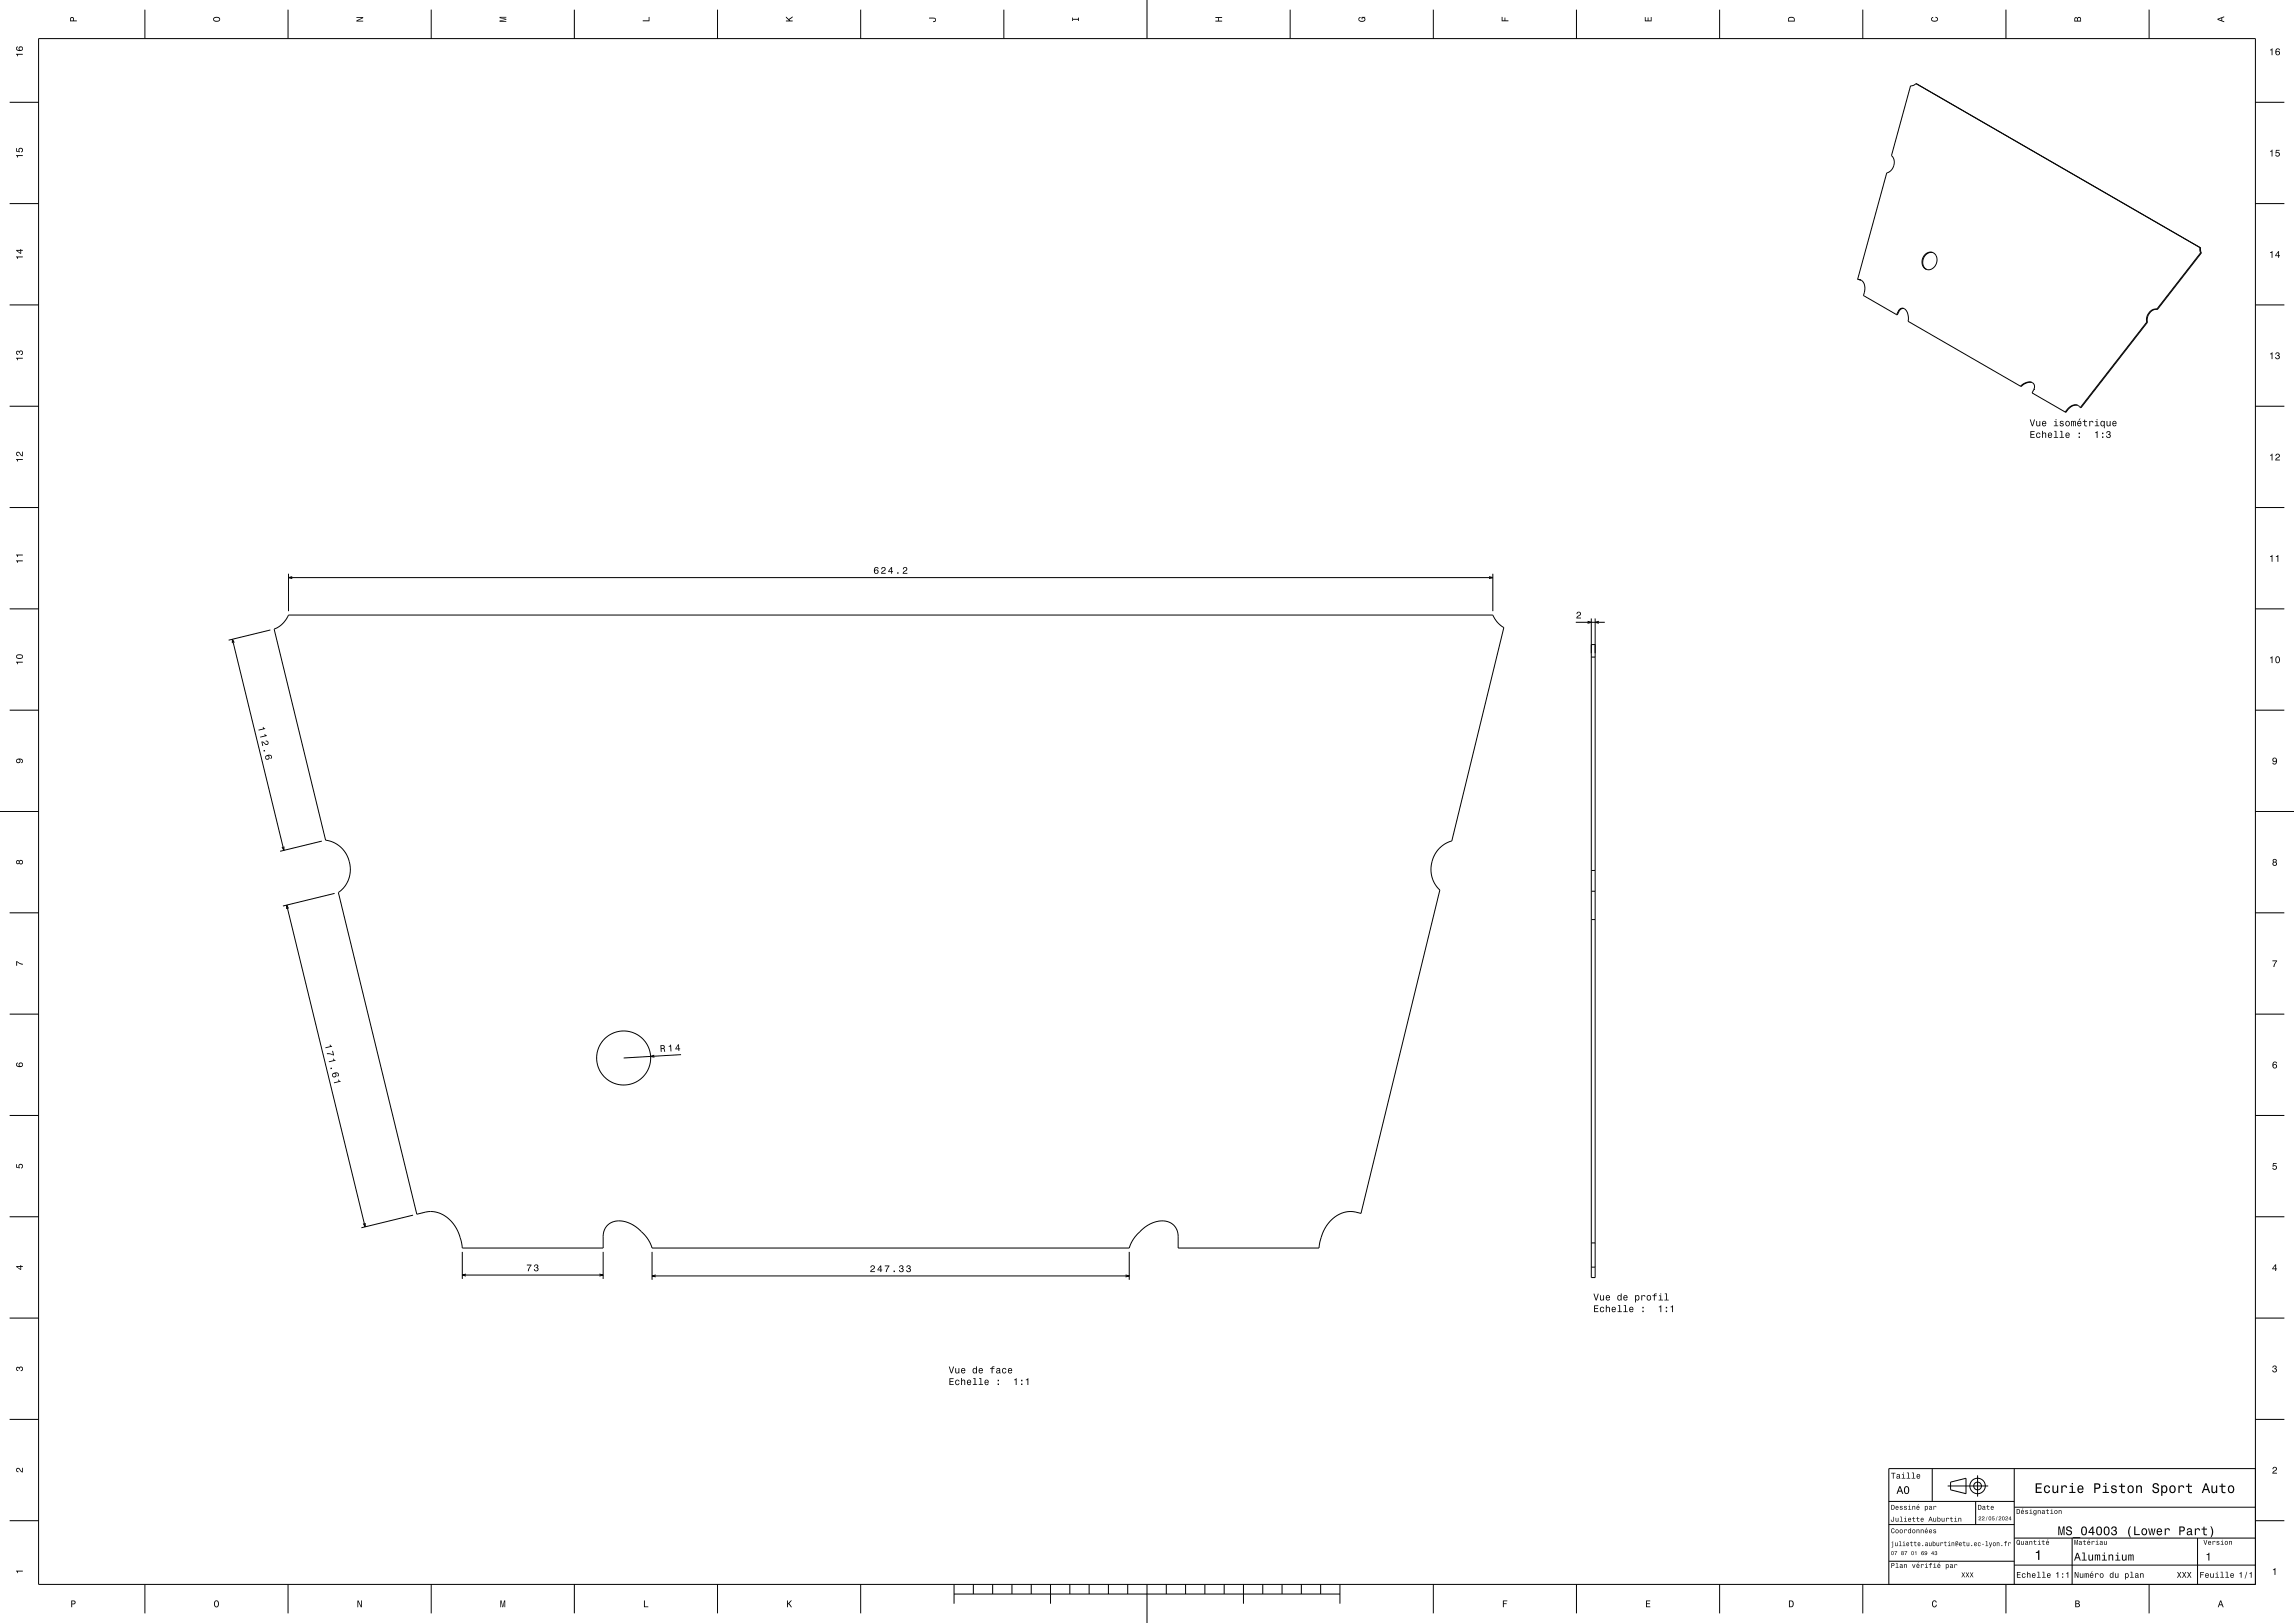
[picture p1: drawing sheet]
<svg xmlns="http://www.w3.org/2000/svg" width="1189mm" height="841mm" viewBox="0 0 1189 841" stroke-linecap="round" stroke-linejoin="round" font-family="sans-serif">
<g fill="none" stroke="#000" stroke-width=".52">
<path d="M75 5v15M149 5v15M223 5v15M298 5v15M372 5v15M446 5v15M520 5v15M595 0v20M669 5v15M743 5v15M817 5v15M891 5v15"/>
<path d="M965 5v15M1040 5v15M1114 5v15M20 20h1149v801h-1149zM5 53h15M993 43l-3 1-10 37 2 2v3l-2 2-2 2-15 55M993 43h.1M993 43l148 85M1169 53h15M5 106h15M1169 106h15M998 132l2-1h1h2l1 2v4l-2 2-1 1-3-1-2-2v-2z"/>
<path d="M1002 131h-3l-2 3v3l2 3M1141 128v3M1141 128l-1 1 1 2M1141 131l-23 29M1141 131h.1M5 158h15M963 145h1M964 145l1 1 1 2v5l17 10M964 145h.1M987 160h-2l-1 1M1169 158h15M984 161l1-1h2l2 3v3l58 34"/>
<path d="M984 161h.1M984 161l-1 2M1113 167l-35 44M1113 167h.1M1114 162l-1 2v3M1114 162h.1M1114 162l-1 3v2M1118 160h-2l-2 2M1118 160h.1M1118 160l-2 1-2 1M1050 198l-3 2M1050 198h2h2l1 2-2 4 17 10"/>
<path d="M1050 198v1M1050 199l-3 1M1053 198l-3 1M5 211h15M1072 212l-2 2M1072 212h.1M1077 210h-3l-2 2M1078 211l-1-1h-2l-2 1-1 1M1169 211h15M5 263h15M1169 263h15M150 297v20"/>
<path d="M150 299h624M151 299h-1l1 1M772 299h2l-2 1M774 297v20M5 315h15M1169 315h15M120 331l27 110M121 333l-1-2v2M140 326l-21 6M142 326l4-3 4-4h624l2 4 3 2-27 111-3 1-3 3-3 3-1 4v4v4l2 3 2 3-41 168-3-1h-4l-4 1-3 2-3 3-2 4-2 5v4h-73v-7l-1-4-3-2-5-1-4 1-5 2-5 6-3 5h-247l-3-6-4-5-5-2-5-1h-4l-3 3-1 4v7h-73l-1-4-2-5-2-4-3-3-4-2-4-1-8 1-41-167 4-3 2-3 1-4-1-5-2-4-2-4-4-2-4-2zM817 322h15M823 322h2l-2 1"/>
<path d="M825 320v342h2v-342M825 334h2M829 322h-2l2 1M825 340h2M5 368h15M1169 368h15M0 421h20M147 439v2l-1-2M167 436l-22 5M1169 421h20M825 451h2M5 473h15"/>
<path d="M149 469l40 167M150 471l-1-2v2M173 463l-26 6M825 462h2M825 477h2M1169 473h15M5 526h15M1169 526h15M339 547h-2l2 1M353 546l-30 2M5 578h15M1169 578h15"/>
<path d="M5 631h15M189 634v2l-1-2M214 630l-27 6M1169 631h15M240 649v14M313 649v14M338 649v14M585 649v14M825 657h2M825 644h2M240 661h73M242 660l-2 1h2"/>
<path d="M311 660l2 1h-2M338 661h247M340 661h-2l2 1M583 661h2l-2 1M5 683h15M1169 683h15M5 735h15M1169 735h15M979 778h65M1002 761v17M1009 770h21M1011 768l8-2v8l-8-2z"/>
<path d="M1024 778v12M1025 765v11M1044 761v60M1169 761h-190v60M5 788h15M979 790h65M1044 797h125M1044 781h125M1074 797v24M1139 797v24M1169 788h15M979 809h65"/>
<path d="M1044 811h125M75 821v15M149 821v15M223 821v15M298 821v15M372 821v15M446 821v15M494 826h200M494 821v10M505 821v5M515 821v5M524 821v5"/>
<path d="M535 821v5M544 821v10M554 821v5M565 821v5M574 821v5M584 821v5M595 821v20M604 821v5M615 821v5M625 821v5M634 821v5M645 821v10"/>
<path d="M655 821v5M664 821v5M675 821v5M685 821v5M694 821v10M743 821v15M817 821v15M891 821v15M965 821v15M1040 821v15M1114 821v15"/>
<circle cx="323" cy="548" r="14"/>
<circle cx="1025" cy="770" r="2"/>
<circle cx="1025" cy="770" r="4"/>
</g>
<g fill="#000">
<path d="M37 9l-1 2h4h-2v-2zM37 9h1v2h-1z" fill-rule="evenodd"/>
<path d="M111 9a1.7 1.7 0 0 0 1 2 1.7 1.7 0 0 0 2-2h-1zM111 10a1.3 1.3 0 0 1 2-1 1.3 1.3 0 0 1 0 2h-2z" fill-rule="evenodd"/>
<path d="M185 9h3l-3 2h3h-3l3-2h-3z" fill-rule="evenodd"/>
<path d="M259 9h3h-3l3 1-3 1h3h-3l3-1-3-1z" fill-rule="evenodd"/>
<path d="M333 11h3v-2h1v2h-4z" fill-rule="evenodd"/>
<path d="M407 9l2 1 2-2-2 2 2 1h-4h2z" fill-rule="evenodd"/>
<path d="M482 9h2a1.2 1.2 0 0 1 1 1 1.2 1.2 0 0 1-1 1 .7 .7 0 0 0 1-1 .7 .7 0 0 0-1 0h-2z" fill-rule="evenodd"/>
<path d="M556 9v1h3v-1v2v-1h-3v1z" fill-rule="evenodd"/>
<path d="M630 9h3h-1v2h1h-3h1v-2h-1z" fill-rule="evenodd"/>
<path d="M704 9h1v1a1.2 1.2 0 0 0 1 1 1.2 1.2 0 0 0 1-2h-1v1v-1h2h-1h1a1.7 1.7 0 0 1-2 2 1.7 1.7 0 0 1-2-2z" fill-rule="evenodd"/>
<path d="M778 9h1v2h1v-2v2h2h-4z" fill-rule="evenodd"/>
<path d="M853 9v2h1v-2v2h2v-2v2h-3z" fill-rule="evenodd"/>
<path d="M927 9v2h3v-2zM927 9h2l1 2h-3z" fill-rule="evenodd"/>
<path d="M1001 9h1l-1 1a1.3 1.3 0 0 0 2 1 1.3 1.3 0 0 0 1-2h-1h1a1.6 1.6 0 0 1-1 2 1.6 1.6 0 0 1-2-2z" fill-rule="evenodd"/>
<path d="M1075 9v2h4v-1a1 1 0 0 0-1-1 1 1 0 0 0-1 0zM1076 10l1 1h-1zM1077 9h1v2h-1z" fill-rule="evenodd"/>
<path d="M1149 10l4 2-1-1v-2l1-1zM1150 10l1-1v2z" fill-rule="evenodd"/>
<path d="M8 28l1 1v-1h3zM9 24a1.6 1.6 0 0 0 1 3 1.8 1.8 0 0 0 2-3 1.2 1.2 0 0 0-2 0 1.2 1.2 0 0 0 0 2l-1-1v-1zM10 25a1 1 0 0 1 2 0 1 1 0 0 1-2 0z" fill-rule="evenodd"/>
<path d="M1177 26v3h1v-4zM1180 25a1.6 1.6 0 0 0-1 3 1.6 1.6 0 0 0 3 0l-1-1h-1v-1h1h1l-1-1zM1180 28a.7 .7 0 0 1 1 0 .7 .7 0 0 1-1 0z" fill-rule="evenodd"/>
<path d="M8 80l1 2v-1h3v-1zM8 77v2h2a1 1 0 0 1 0-2 .9 .9 0 0 1 1 0v2a1.2 1.2 0 0 0 1-2 1.2 1.2 0 0 0-2 0 1.2 1.2 0 0 0 0 1h-1z" fill-rule="evenodd"/>
<path d="M1177 78v1v2h1v-3zM1180 78l-1 2a1.1 1.1 0 0 1 2-1 1 1 0 0 1 0 2l-2-1a1.2 1.2 0 0 0 2 1 1.2 1.2 0 0 0 1-1 1.2 1.2 0 0 0-2-1v-1h2z" fill-rule="evenodd"/>
<path d="M8 133l1 1v-1h3zM8 130l3 1v-1h1l-1-1v1zM9 130h2v1z" fill-rule="evenodd"/>
<path d="M1177 131v3h1v-4zM1181 130l-2 3h2v1l1-2h-1v-2zM1181 131v1h-1z" fill-rule="evenodd"/>
<path d="M8 185l1 2v-1h3v-1zM9 182l-1 1 1 1v-1a.6 .6 0 0 1 0-1 .7 .7 0 0 1 1 1 .7 .7 0 0 1 1-1 .7 .7 0 0 1 1 1 .7 .7 0 0 1-1 1 1.2 1.2 0 0 0 1-2 1.2 1.2 0 0 0-2 0z" fill-rule="evenodd"/>
<path d="M1177 183v1v2h1v-3zM1180 183l-1 1h1a.6 .6 0 0 1 0-1 .6 .6 0 0 1 1 0 .6 .6 0 0 1 0 1h-1a.7 .7 0 0 1 1 1 .7 .7 0 0 1-1 1 .7 .7 0 0 1 0-1h-1a1.1 1.1 0 0 0 2 1 1.1 1.1 0 0 0 0-2 1 1 0 0 0 0-1 1 1 0 0 0-1 0z" fill-rule="evenodd"/>
<path d="M1052 217l1 4h1l1-4h-1l-1 3v-3zM1055 218v2a.9 .9 0 0 0 1 1 .9 .9 0 0 0 1-1l1 1v-3l-2 3v-3zM1059 218a1.3 1.3 0 0 0-1 2 1.3 1.3 0 0 0 2 0h1a.9 .9 0 0 1-1 1 .9 .9 0 0 1-1-1l2-1-1-1zM1059 219l1-1v1h-1zM1065 218v1v1v1h2l-1-1v-2zM1065 217l1 1zM1068 218v1l1 1v1l-1-1a1 1 0 0 0 1 1 1 1 0 0 0 0-2h-1l1-1 1 1-1-1zM1070 220a1.5 1.5 0 0 0 3 0 1.5 1.5 0 0 0-3 0zM1071 219a1 1 0 0 1 2 0 1 1 0 0 1-2 0zM1073 218v3l1-3v3l1-3 1 3v-3zM1078 217l-1 1 1-1zM1077 218a1.3 1.3 0 0 0 0 2 1.3 1.3 0 0 0 2 0 .9 .9 0 0 1-1 1 .9 .9 0 0 1-1-1l2-1-1-1zM1077 219l1-1v1h-1zM1080 217v1v1v2h2l-1-1v-1l1-1h-1zM1083 218v3l1-2h1a.9 .9 0 0 0-1-1 .9 .9 0 0 0-1 1zM1086 218l1 1v1l-1 1h2l-1-1v-2zM1087 217v1zM1089 218a1.3 1.3 0 0 0 0 2 1.3 1.3 0 0 0 1 1l1 1v-4zM1089 219a.9 .9 0 0 1 1 1 .9 .9 0 0 1-1 0zM1092 218v2a.9 .9 0 0 0 0 1 1.1 1.1 0 0 0 2-1v1v-3l-1 3-1-3zM1095 218a1.3 1.3 0 0 0 0 2 1.3 1.3 0 0 0 2 0 .9 .9 0 0 1-1 1 .9 .9 0 0 1-1-1l2-1-1-1zM1095 219l1-1 1 1h-2z" fill-rule="evenodd"/>
<path d="M8 238l1 1v-1h3zM9 234l-1 2h1h1a.8 .8 0 0 1-1-1 .8 .8 0 0 1 1-1 .8 .8 0 0 1 0 1l2 1v-2h-1v2a1.5 1.5 0 0 0-2-2z" fill-rule="evenodd"/>
<path d="M1052 223v4h3v-1h-2v-1h1h-1v-1h2v-1zM1056 224a1.3 1.3 0 0 0-1 2 1.3 1.3 0 0 0 2 0h1a1 1 0 0 1-2 0 .9 .9 0 0 1 0-1 1 1 0 0 1 2 0l-1-1zM1058 223v4h1v-2l1-1v3h1v-2a.9 .9 0 0 0-1-1 .9 .9 0 0 0-1 1v-2zM1062 224a1.3 1.3 0 0 0 0 2 1.3 1.3 0 0 0 1 0h1a.9 .9 0 0 1-1 1 .9 .9 0 0 1-1-1l2-1-1-1zM1062 225h1h-1zM1065 223v1v3h-1h3h-1v-4zM1068 223v1v3h2h-1v-4zM1071 224a1.3 1.3 0 0 0 0 2 1.3 1.3 0 0 0 2 0 .9 .9 0 0 1-1 1 .9 .9 0 0 1-1-1l2-1-1-1zM1071 225h1h-1zM1077 226v1h1v-1zM1077 224v1h1v-1z" fill-rule="evenodd"/>
<path d="M1086 224h1v3v-4zM1090 226v1v-1zM1090 224v1v-1zM1092 224v1a.6 .6 0 0 1 0-1 .6 .6 0 0 1 1 0 .6 .6 0 0 1 0 1 .7 .7 0 0 1 1 1 .7 .7 0 0 1-1 1 .7 .7 0 0 1-1-1 1.2 1.2 0 0 0 1 1 1.2 1.2 0 0 0 0-2 1.1 1.1 0 0 0 1-2 1.1 1.1 0 0 0-2 1z" fill-rule="evenodd"/>
<path d="M1177 236v3h1v-4zM1180 235l-1 1h1a.8 .8 0 0 1 1 0 .8 .8 0 0 1-1 1l-1 2h3v-1h-2a1.4 1.4 0 0 0 2-2 1.3 1.3 0 0 0-2-1z" fill-rule="evenodd"/>
<path d="M8 290l1 2v-1h3v-1zM8 287l1 2v-1h3v-1z" fill-rule="evenodd"/>
<path d="M453 294a1.6 1.6 0 0 0 0 2 1.6 1.6 0 0 0 2 1v-2h-2l1-1 1 1v-1zM453 296a1 1 0 0 1 2 0 1 1 0 0 1-2 0zM457 294v1a.8 .8 0 0 1 1-1 .8 .8 0 0 1 1 1 .8 .8 0 0 1-1 1l-1 1h2h-2v-1a1.3 1.3 0 0 0 2-1 1.3 1.3 0 0 0-2-1zM462 294l-2 2h2v1l1-1h-1v-2zM462 294v2h-1zM465 297h1zM468 294v1a.8 .8 0 0 1 1-1 .8 .8 0 0 1 1 1 .8 .8 0 0 1-1 1l-1 1h2h-2l1-1a1.3 1.3 0 0 0 1-1 1.3 1.3 0 0 0-1-1z" fill-rule="evenodd"/>
<path d="M1177 288v1v2h1v-3zM1180 288v1v2h1v-3z" fill-rule="evenodd"/>
<path d="M817 317a1.2 1.2 0 0 1 2 1 1.2 1.2 0 0 1-1 1v1h1h-2l1-1a.7 .7 0 0 0 1-1 .7 .7 0 0 0-1-1 .7 .7 0 0 0 0 1h-1z" fill-rule="evenodd"/>
<path d="M8 343l1 1v-1h3zM9 339l-1 1a1.7 1.7 0 0 0 2 1 1.7 1.7 0 0 0 2-1l-1-1zM9 340a1.3 1.3 0 0 1 1-1 1.3 1.3 0 0 1 1 2h-2z" fill-rule="evenodd"/>
<path d="M1177 341v3h1v-4zM1180 341l-1 2 1 1a1.6 1.6 0 0 0 2-2 1.6 1.6 0 0 0-2-1zM1180 341a1.3 1.3 0 0 1 1 1 1.3 1.3 0 0 1-1 1z" fill-rule="evenodd"/>
<path d="M134 378v1l3-1v-1l-1 1zM135 382l3-1-1-1v1zM135 384l1 3v-2a1.3 1.3 0 0 0 2 1 1.3 1.3 0 0 0 1-2h-1a.8 .8 0 0 1 1 1 .8 .8 0 0 1-1 1 .8 .8 0 0 1-1-1zM138 392a1.2 1.2 0 0 0 0 1 1.2 1.2 0 0 0 1 0 1.2 1.2 0 0 0 0-1h1v1a1.3 1.3 0 0 0 1-2 1.3 1.3 0 0 0-2 0zM138 392a.7 .7 0 0 1 1 0 .7 .7 0 0 1-1 0z" fill-rule="evenodd"/>
<path d="M9 393a1.2 1.2 0 0 0-1 2 1.2 1.2 0 0 0 2 0 1.2 1.2 0 0 0 0-1h1v1a1.3 1.3 0 0 0 1-1 1.3 1.3 0 0 0-2-1zM9 394a.7 .7 0 0 1 1 0 .7 .7 0 0 1-1 0z" fill-rule="evenodd"/>
<path d="M1178 393a1.1 1.1 0 0 0 0 2 1.1 1.1 0 0 0 2 0 1 1 0 0 1-1 1 1 1 0 0 1-1-1 1.3 1.3 0 0 0 2 1 1.3 1.3 0 0 0 0-2l-1-1zM1178 394a1 1 0 0 1 2 0 1 1 0 0 1-2 0z" fill-rule="evenodd"/>
<path d="M9 446a1 1 0 0 0-1 1 1 1 0 0 0 2 0 1.1 1.1 0 0 0 2 1 1.1 1.1 0 0 0 0-2 1.1 1.1 0 0 0-2 0zM10 447a1 1 0 0 1 2 0 1 1 0 0 1-2 0zM9 447a.6 .6 0 0 1 1 0 .6 .6 0 0 1-1 0z" fill-rule="evenodd"/>
<path d="M1178 445v2a1.1 1.1 0 0 0 0 1 1.1 1.1 0 0 0 2 0 1.1 1.1 0 0 0 0-1 1 1 0 0 0 0-2 1 1 0 0 0-2 0zM1178 448a1 1 0 0 1 2 0 1 1 0 0 1-2 0zM1178 446a1 1 0 0 1 2 0 1 1 0 0 1-2 0z" fill-rule="evenodd"/>
<path d="M8 498l4 1v1l-3-1v1h-1z" fill-rule="evenodd"/>
<path d="M1178 498h2l-1 3h-1v-1l2-2h-2z" fill-rule="evenodd"/>
<path d="M9 551a1.6 1.6 0 0 0 1 2 1.6 1.6 0 0 0 2-2 1.2 1.2 0 0 0-2 0 1.2 1.2 0 0 0 0 1h-1v-1zM10 552a1 1 0 0 1 2 0 1 1 0 0 1-2 0z" fill-rule="evenodd"/>
<path d="M169 543l3-1-1-1v1zM169 546l4 1v-3l-1 1 1 1zM170 550h1h3l-1-1zM171 553v1h1v-1zM172 556a1.2 1.2 0 0 0 0 2 1.2 1.2 0 0 0 2 0 1.2 1.2 0 0 0 0-2h1v2a1.3 1.3 0 0 0 0-2 1.3 1.3 0 0 0-2 0zM172 557a1 1 0 0 1 2 0 1 1 0 0 1-2 0zM173 561l4-1-1-1-1 1z" fill-rule="evenodd"/>
<path d="M342 542v3h1v-1a1.1 1.1 0 0 1 1 0 1.1 1.1 0 0 1 0 1h1l-1-2a1 1 0 0 0 1-1 1 1 0 0 0-2 0zM343 542h1v1h-1z" fill-rule="evenodd"/>
<path d="M347 542l1 3v-4zM351 541l-1 3h2v1l1-2h-1v-2zM351 542l1 1h-2z" fill-rule="evenodd"/>
<path d="M1178 550a1.6 1.6 0 0 0 0 3 1.6 1.6 0 0 0 2 0v-1h-2l1-1h1v-1zM1178 553a1 1 0 0 1 2 0 1 1 0 0 1-2 0z" fill-rule="evenodd"/>
<path d="M8 603l1 2h1a1.2 1.2 0 0 1 0-2 1.2 1.2 0 0 1 2 1 1.2 1.2 0 0 1-1 2v-1a.8 .8 0 0 0 0-1 .8 .8 0 0 0-1 0 .8 .8 0 0 0 0 1h-2z" fill-rule="evenodd"/>
<path d="M1178 603h2h-2v1a1.2 1.2 0 0 1 2 1 1.2 1.2 0 0 1-1 1 1.2 1.2 0 0 1-1-1 .8 .8 0 0 0 1 1 1 1 0 0 0 0-2 .8 .8 0 0 0-1 1z" fill-rule="evenodd"/>
<path d="M8 656l3 2v-2h1h-1zM9 656h2v2z" fill-rule="evenodd"/>
<path d="M273 655v1h2l-1 2v1l1-4zM277 655v1a.6 .6 0 0 1 1 0 .6 .6 0 0 1 0 1 .7 .7 0 0 1 1 1 .7 .7 0 0 1-1 1 .7 .7 0 0 1-1-1 1.1 1.1 0 0 0 1 1 1.1 1.1 0 0 0 1-2 1 1 0 0 0 0-2 1 1 0 0 0-2 0z" fill-rule="evenodd"/>
<path d="M451 656v1h1a.8 .8 0 0 1 0-1 .8 .8 0 0 1 1 1 .8 .8 0 0 1-1 1l-1 1h2h-1v-1a1.3 1.3 0 0 0 1-1 1.3 1.3 0 0 0-1-1zM456 656l-1 2h1v1h1v-1v-2zM456 656v2h-1zM459 656h2l-2 2v1h1l1-3zM463 658v1h1v-1zM466 656v1a.7 .7 0 0 1 1-1 .6 .6 0 0 1 1 0 .7 .7 0 0 1-1 1v1a.7 .7 0 0 1 1 0 .7 .7 0 0 1-1 1 .7 .7 0 0 1-1-1 1.1 1.1 0 0 0 2 1 1.1 1.1 0 0 0 0-2 1 1 0 0 0 0-1 1 1 0 0 0-2 0zM470 656v1a.7 .7 0 0 1 1-1 .6 .6 0 0 1 0 1v1a.7 .7 0 0 1 1 0 .7 .7 0 0 1-1 1 .7 .7 0 0 1-1-1 1.1 1.1 0 0 0 1 1 1.1 1.1 0 0 0 1-2 1 1 0 0 0 0-1 1 1 0 0 0-2 0z" fill-rule="evenodd"/>
<path d="M1179 655l-1 3h1v1h1v-2v-2zM1179 656v1h-1z" fill-rule="evenodd"/>
<path d="M826 676v4h2v-1h-1v-1h1h-1v-1h1v-1zM830 677a1.3 1.3 0 0 0-1 2 1.3 1.3 0 0 0 2 0 .9 .9 0 0 1-1 0 .9 .9 0 0 1 0-1 .9 .9 0 0 1 1 0v-1zM832 676v4l1-3 1 3v-2a.9 .9 0 0 0 0-1 .9 .9 0 0 0-1 1v-2zM836 677a1.3 1.3 0 0 0-1 2 1.3 1.3 0 0 0 2 0 .9 .9 0 0 1-1 1 .9 .9 0 0 1 0-1l2-1-1-1zM836 678h1h-1zM839 676v1v3h-1h3h-1v-4zM842 676v1v3h-1h3h-1v-4zM845 677a1.3 1.3 0 0 0-1 2 1.3 1.3 0 0 0 2 0h1a.9 .9 0 0 1-1 1 .9 .9 0 0 1-1-1l2-1-1-1zM845 678h1h-1zM851 679v1h1v-1zM851 677v1h1v-1z" fill-rule="evenodd"/>
<path d="M826 670l1 4h1l1-4h-1l-1 3-1-3zM829 671v2a.9 .9 0 0 0 1 1 .9 .9 0 0 0 1-1v1v-3l-1 3v-3zM833 671a1.3 1.3 0 0 0-1 2 1.3 1.3 0 0 0 2 0 .9 .9 0 0 1-1 1 .9 .9 0 0 1 0-1l1-1v-1zM833 672l1-1v1h-1zM839 671a1.3 1.3 0 0 0-1 2 1.3 1.3 0 0 0 2 0l1 1v-4h-1v2l-1-1zM838 672a1 1 0 0 1 2 0 1 1 0 0 1-2 0zM842 671a1.3 1.3 0 0 0-1 2 1.3 1.3 0 0 0 2 0h1a.9 .9 0 0 1-1 1 .9 .9 0 0 1-1-1l2-1-1-1zM842 672l1-1v1h-1zM847 671v4l1-1a1.4 1.4 0 0 0 2-2 1.2 1.2 0 0 0-2 0zM848 673a1 1 0 0 1 2 0 1 1 0 0 1-2 0zM851 671v3v-2h2a.9 .9 0 0 0-1-1 .9 .9 0 0 0-1 1zM853 673a1.5 1.5 0 0 0 3 0 1.5 1.5 0 0 0-3 0zM854 672a1 1 0 0 1 2 0 1 1 0 0 1-2 0zM856 671l1 1v2h1v-2h1l-1-1 1-1zM860 671l1 1v1l-1 1h2l-1-1v-2zM861 670v1zM863 670l1 1v2l-1 1h2l-1-1v-3z" fill-rule="evenodd"/>
<path d="M860 677h1v3v-4zM863 679v1h1v-1zM863 677v1h1v-1zM866 677h1v3v-4z" fill-rule="evenodd"/>
<path d="M9 709h1a1.2 1.2 0 0 1 2 0 1.2 1.2 0 0 1-1 2v-1a.7 .7 0 0 0 1-1 .7 .7 0 0 0-1 0 .7 .7 0 0 0-1 1v-1a.6 .6 0 0 0-1 0 .6 .6 0 0 0 0 1h-1z" fill-rule="evenodd"/>
<path d="M492 714v4h2v-1h-1v-1h1h-1v-1h1v-1zM495 715a1.3 1.3 0 0 0 0 2 1.3 1.3 0 0 0 2 0 .9 .9 0 0 1-1 0 .9 .9 0 0 1 0-1 .9 .9 0 0 1 1 0v-1zM498 714v4l1-3 1 3v-2a.9 .9 0 0 0 0-1 .9 .9 0 0 0-1 0v-1zM501 715a1.3 1.3 0 0 0 0 2 1.3 1.3 0 0 0 2 0 .9 .9 0 0 1-1 0 .9 .9 0 0 1 0-1h1v-1zM502 715h1v1h-1zM504 714h1v3l-1 1h2v-1v-3zM507 714h1v3l-1 1h3l-1-1v-3zM511 715a1.3 1.3 0 0 0-1 2 1.3 1.3 0 0 0 2 0 .9 .9 0 0 1-1 0 .9 .9 0 0 1 0-1h1v-1zM511 715h1v1h-1zM517 717v1h1v-1zM517 715v1h1v-1z" fill-rule="evenodd"/>
<path d="M492 708l1 4 2-4h-1l-1 3-1-3zM495 709v2a.9 .9 0 0 0 1 1 .9 .9 0 0 0 1-1v1v-3l-1 2v-2zM498 709a1.3 1.3 0 0 0 0 2 1.3 1.3 0 0 0 2 0 .9 .9 0 0 1-1 0 .9 .9 0 0 1 0-1h1v-1zM499 709h1v1h-1zM504 709a1.3 1.3 0 0 0 0 2 1.3 1.3 0 0 0 2 0v1v-4v1h-1zM505 709a.9 .9 0 0 1 1 1 .9 .9 0 0 1-1 1zM508 709a1.3 1.3 0 0 0-1 2 1.3 1.3 0 0 0 2 0 .9 .9 0 0 1-1 0 .9 .9 0 0 1 0-1h1v-1zM508 709h1v1h-1zM513 709h1v3v-3h1h-1l1-1zM517 709l-1 1 2-1v1a1 1 0 0 0-2 0 1.1 1.1 0 0 0 1 2l2-1-1-2zM517 711a.6 .6 0 0 1 1 0 .6 .6 0 0 1-1 0zM520 709a1.3 1.3 0 0 0-1 2 1.5 1.5 0 0 0 3 0 1 1 0 0 1-2 0 .9 .9 0 0 1 0-1 1 1 0 0 1 2 0l-1-1zM523 709a1.3 1.3 0 0 0-1 2 1.3 1.3 0 0 0 2 0h1a.9 .9 0 0 1-1 0 .9 .9 0 0 1-1-1h2l-1-1zM523 709h1v1h-1z" fill-rule="evenodd"/>
<path d="M526 715v3h1v-4zM529 717v1h1v-1zM529 715v1h1v-1zM532 715h1v3v-4z" fill-rule="evenodd"/>
<path d="M1178 708a1 1 0 0 1 2 0 1 1 0 0 1 0 1 1.2 1.2 0 0 1-1 2 1.2 1.2 0 0 1-1-1 .7 .7 0 0 0 1 1 .7 .7 0 0 0 1-1 .7 .7 0 0 0-1-1 .6 .6 0 0 0 0-1 .7 .7 0 0 0-1 1z" fill-rule="evenodd"/>
<path d="M9 761a2.1 2.1 0 0 1 2 1v-1h1v2l-2-1a.7 .7 0 0 0-1-1 .7 .7 0 0 0 0 1 .7 .7 0 0 0 1 0l-1 1-1-1z" fill-rule="evenodd"/>
<path d="M980 780v2h1a1.3 1.3 0 0 0 1-1 1.3 1.3 0 0 0-1-1zM981 780a1 1 0 0 1 1 1 1 1 0 0 1-1 1zM983 781a1 1 0 0 0 0 1 1 1 0 0 0 1 0h-1v-1h1zM983 781h1h-1zM985 780v1l1 1h-1a.7 .7 0 0 0 1 0 .7 .7 0 0 0 0-1h-1h1v-1zM987 780v1l1 1h-1a.7 .7 0 0 0 1 0 .7 .7 0 0 0 0-1h-1h1v-1zM989 780l1 2h-1h2h-1v-2zM991 780v2l1-1 1 1v-1zM994 781a1 1 0 0 0-1 1 1 1 0 0 0 2 0h-1v-1h1zM994 781h1h-1zM998 780v3v-1a.9 .9 0 0 0 1-1 .9 .9 0 0 0-1 0zM998 781a.7 .7 0 0 1 1 0 .7 .7 0 0 1-1 0zM1000 780v1h1a.7 .7 0 0 0-1 1h1v-2zM1000 782a.5 .5 0 0 1 1 0 .5 .5 0 0 1-1 0zM1002 780v2l1-1h1z" fill-rule="evenodd"/>
<path d="M980 763l1 1v2v-2l1-1zM983 764v1l1-1v1a.8 .8 0 0 0-1 0 .8 .8 0 0 0 1 1h1v-2zM983 765a.5 .5 0 0 1 1 0 .5 .5 0 0 1-1 0zM986 764v2h2h-1v-2zM986 763h1zM988 763h1v3h-1h2h-1v-3zM991 763h1v3h-1h2h-1v-3zM994 764a1.1 1.1 0 0 0-1 2 1.1 1.1 0 0 0 2 0v-1a.8 .8 0 0 1-1 1 .8 .8 0 0 1 0-1h1v-1zM994 764h1v1h-1z" fill-rule="evenodd"/>
<path d="M984 770l-1 4h1v-1h2v1l-1-4zM985 771v1h-1zM987 771v2l1 1a1.8 1.8 0 0 0 2-2 1.8 1.8 0 0 0-3-1zM988 771a1.5 1.5 0 0 1 1 1 1.5 1.5 0 0 1-1 2l-1-2z" fill-rule="evenodd"/>
<path d="M1025 780v2h1a1.3 1.3 0 0 0 1-1 1.3 1.3 0 0 0-1-1zM1026 780a1 1 0 0 1 1 1 1 1 0 0 1-1 1zM1028 780v1a.7 .7 0 0 0-1 1 .7 .7 0 0 0 1 0h1v-2zM1028 782a.5 .5 0 0 1 1 0 .5 .5 0 0 1-1 0zM1030 780v1v1h1h-1v-1l1-1zM1032 781a1 1 0 0 0 0 1 1 1 0 0 0 1 0h-1v-1h1zM1032 781h1h-1z" fill-rule="evenodd"/>
<path d="M1055 769v5h3v-1h-2v-2h2h-2v-2h2zM1060 770a1.9 1.9 0 0 0 0 3 1.9 1.9 0 0 0 2 0l1-1h-1v1a1.2 1.2 0 0 1-2-1 1.2 1.2 0 0 1 2-1h1l-1-1zM1064 770v2a1.3 1.3 0 0 0 1 2 1.3 1.3 0 0 0 1-1v1h1v-4h-1v3h-1h-1v-3zM1068 770v4h1v-4h1l1 1a1.3 1.3 0 0 0-1-1 1.3 1.3 0 0 0-1 0zM1073 770h1v3h-2v1h4v-1h-2v-3zM1074 768v1v-1zM1077 770a1.9 1.9 0 0 0 0 3 1.9 1.9 0 0 0 3 0h-2l-1-1h3l-1-2h-1zM1078 770h1v1h-2zM1085 769v5h1v-2a1.6 1.6 0 0 0 3-1 1.6 1.6 0 0 0-2-2zM1086 769h1a.9 .9 0 0 1 1 1 .9 .9 0 0 1-1 1h-1zM1090 770h1v3h-1v1h3v-1h-1v-3zM1091 768v1h1v-1zM1095 770h-1a2 2 0 0 0 3 2 .9 .9 0 0 1-1 1 .9 .9 0 0 1-1-1h-1a1.4 1.4 0 0 0 2 2 1.4 1.4 0 0 0 1-2l-2-1a.8 .8 0 0 1 1-1 .8 .8 0 0 1 0 1h1l-1-1zM1099 769v1h-1h1l1 3 1 1v-1h-1v-1v-2h1h-1v-1zM1103 770a1.9 1.9 0 0 0 0 3 1.9 1.9 0 0 0 3 0v-1a1.7 1.7 0 0 0-1-2 1.7 1.7 0 0 0-2 0zM1104 771v-1a1.3 1.3 0 0 1 1 2 1.3 1.3 0 0 1-1 1zM1107 770v4h1v-3l1-1 1 1v3v-3a1.3 1.3 0 0 0-1-1 1.3 1.3 0 0 0-1 0zM1116 769a1.8 1.8 0 0 0 0 2 1.8 1.8 0 0 0 2 1 1.1 1.1 0 0 1-1 1 1.1 1.1 0 0 1-1-1 1.7 1.7 0 0 0 1 2 1.7 1.7 0 0 0 2-2 1.7 1.7 0 0 0-2-1 1 1 0 0 1 0-2 1 1 0 0 1 1 0 1 1 0 0 1 0 1h1v-1h-1zM1120 770v5h1v-2a1.8 1.8 0 0 0 2-1 1.8 1.8 0 0 0-2-2zM1121 771v-1a1.4 1.4 0 0 1 2 2 1.3 1.3 0 0 1-2 1zM1125 770a1.9 1.9 0 0 0 0 3 1.9 1.9 0 0 0 3 0v-1a1.7 1.7 0 0 0-1-2 1.7 1.7 0 0 0-2 0zM1125 771l1-1a1.3 1.3 0 0 1 1 2 1.3 1.3 0 0 1-2 1zM1129 770v4h1v-4h1l1 1a1.3 1.3 0 0 0-1-1 1.3 1.3 0 0 0-1 0zM1134 769v1h-1h1v3l2 1v-1h-1v-1v-2h1h-1v-1zM1143 769l-2 5h1v-2h2l1 2h1l-2-5zM1143 769l1 3h-1zM1146 770v2a1.3 1.3 0 0 0 1 2 1.3 1.3 0 0 0 2-1v1v-4l-1 3h-1v-3zM1151 769v1h-1h1l1 3 1 1v-1h-1v-1v-2h1h-1v-1zM1155 770a1.9 1.9 0 0 0 0 3 1.9 1.9 0 0 0 3 0v-1a1.7 1.7 0 0 0-1-2 1.7 1.7 0 0 0-2 0zM1156 771v-1a1.3 1.3 0 0 1 1 2 1.3 1.3 0 0 1-1 1z" fill-rule="evenodd"/>
<path d="M1178 760a1.2 1.2 0 0 1 2 1 1.2 1.2 0 0 1-1 1l-1 1h2v1h-2l1-2a.7 .7 0 0 0 1-1 .7 .7 0 0 0-1-1 .7 .7 0 0 0-1 1z" fill-rule="evenodd"/>
<path d="M981 786v2l-1-1a1.1 1.1 0 0 0 1 2 .8 .8 0 0 0 1-1zM982 787l1 1h1v-1l-1 1zM985 786v2h1v-2zM987 787v1h1v-1zM987 786h1zM989 787a1 1 0 0 0 0 1 1 1 0 0 0 1 0h-1h2l-1-1zM989 787h1h-1zM992 786l-1 1h1v1l1 1-1-1v-1h1zM994 786l-1 1h1v1l1 1-1-1v-1h1zM996 787a1 1 0 0 0 0 1 1 1 0 0 0 1 0h-1h1v-1zM996 787h1h-1zM1000 786v2h1h1zM1001 786v1h-1zM1002 787v1h2v-1l-1 1zM1004 786v2a1 1 0 0 0 2 0 1.1 1.1 0 0 0-2-1zM1004 788a.7 .7 0 0 1 1 0 .7 .7 0 0 1-1 0zM1006 787v1h2v-1l-1 1zM1009 787v1v-1h1zM1011 786v1v1l1 1-1-1v-1h1zM1013 787l1 1h-1h1v-1zM1015 787v1l1-1 1 1-1-1z" fill-rule="evenodd"/>
<path d="M980 792a1.2 1.2 0 0 0 0 2 1.2 1.2 0 0 0 2 0 .8 .8 0 0 1-1 0 .8 .8 0 0 1 0-1 .8 .8 0 0 1 1 0l-1-1zM982 794a1 1 0 0 0 2 0 1 1 0 0 0-2 0zM983 793a.7 .7 0 0 1 1 0 .7 .7 0 0 1-1 0zM985 794a1 1 0 0 0 1 0 1 1 0 0 0-1 0zM985 793a.7 .7 0 0 1 1 0 .7 .7 0 0 1-1 0zM987 793v1v-1h1zM989 793a.9 .9 0 0 0 0 1 .9 .9 0 0 0 1 0h1v-2l-1 1zM989 793a.7 .7 0 0 1 1 0 .7 .7 0 0 1-1 0zM991 794a1 1 0 0 0 2 0 1 1 0 0 0-2 0zM991 793a1 1 0 0 1 2 0 1 1 0 0 1-2 0zM993 793v1l1-1 1 1v-1zM996 793v1v-1l1 1v-1zM999 792h-1zM998 793a1 1 0 0 0 0 1 1 1 0 0 0 1 0h-1h1v-1zM998 793h1h-1zM1000 793a1 1 0 0 0 0 1 1 1 0 0 0 1 0h-1h1v-1zM1000 793h1h-1zM1002 793l1 1h-1a.7 .7 0 0 0 1 1 1 1 0 0 0 0-2h-1h1z" fill-rule="evenodd"/>
<path d="M1026 786h1l-2 2h2h-1l1-2zM1027 786h1l-1 2h2h-1v-1a.7 .7 0 0 0 0-1 .7 .7 0 0 0-1 0zM1030 786l-1 2zM1031 786v2a.9 .9 0 0 0 1-1 .9 .9 0 0 0-1-1zM1031 786h1l-1 2zM1033 786l-1 1h2h-2a.7 .7 0 0 0 1 1 .7 .7 0 0 0 1-1 .7 .7 0 0 0-1 0l1-1zM1035 786l-1 2zM1036 786h1l-1 2h1h-1l1-1a.7 .7 0 0 0 0-1 .7 .7 0 0 0-1 0zM1038 786v2a.9 .9 0 0 0 1-1 .9 .9 0 0 0-1-1zM1038 786h1l-1 2zM1040 786h-1h1l-1 2h2h-1l1-1a.7 .7 0 0 0-1-1zM1042 786l-1 1 1 1zM1042 786v1h-1z" fill-rule="evenodd"/>
<path d="M1045 782v2h1a1.3 1.3 0 0 0 1-1 1.3 1.3 0 0 0-1-1zM1046 782a1 1 0 0 1 1 1 1 1 0 0 1-1 1zM1048 783a1 1 0 0 0 0 1 1 1 0 0 0 1 0h-1h1v-1zM1048 783h1h-1zM1050 783l1 1h-1a.7 .7 0 0 0 1 1 1 1 0 0 0 0-2h-1h1zM1052 783v1h1v-1zM1052 782h1zM1054 783a.9 .9 0 0 0 0 1 .9 .9 0 0 0 1 0v1h-1a.8 .8 0 0 0 1 0 .8 .8 0 0 0 1-1v-1zM1054 783a1 1 0 0 1 2 0 1 1 0 0 1-2 0zM1056 783v1l1-1 1 1v-1zM1059 783h-1h1a.7 .7 0 0 0-1 1 .7 .7 0 0 0 1 1l1-1v-1zM1061 782l-1 1h1v1l1 1-1-1v-1h1zM1063 783v1h1v-1zM1063 782h1zM1065 784a1 1 0 0 0 2 0 1 1 0 0 0-2 0zM1065 783a.7 .7 0 0 1 1 0 .7 .7 0 0 1-1 0zM1067 783v1l1-1 1 1-1-1z" fill-rule="evenodd"/>
<path d="M1067 791v4v-4l1 4h1l1-4v4v-4h-1l-1 4v-4zM1071 791a1.6 1.6 0 0 0 0 2 1.6 1.6 0 0 0 2 1 1 1 0 0 1-1 1 1 1 0 0 1-1-1 1.6 1.6 0 0 0 1 2 1.6 1.6 0 0 0 2-2 1.6 1.6 0 0 0-2-1 1 1 0 0 1 0-2 .8 .8 0 0 1 1 1h1l-1-1zM1074 797h4zM1079 792v1a1.8 1.8 0 0 0 1 3 2.3 2.3 0 0 0 2-3 2.3 2.3 0 0 0-2-2zM1080 792a1.7 1.7 0 0 1 1 1 1.7 1.7 0 0 1-1 2l-1-2zM1084 791l-2 3h2v1h1v-1h1h-1v-3zM1084 792v2h-1zM1087 792l-1 1a1.8 1.8 0 0 0 2 3 2.3 2.3 0 0 0 2-3 2.3 2.3 0 0 0-3-2zM1088 792a1.7 1.7 0 0 1 1 1 1.7 1.7 0 0 1-1 2l-1-2zM1091 792l-1 1a1.8 1.8 0 0 0 2 3 2.3 2.3 0 0 0 2-3 2.3 2.3 0 0 0-3-2zM1091 792a1.7 1.7 0 0 1 2 1 1.7 1.7 0 0 1-2 2v-2zM1095 791l-1 1h1a.8 .8 0 0 1 0-1 .8 .8 0 0 1 1 1 .8 .8 0 0 1 0 1h-1a1.1 1.1 0 0 1 2 1 1 1 0 0 1-1 1 1 1 0 0 1-1-1h-1a1.5 1.5 0 0 0 2 2 1.6 1.6 0 0 0 1-3 1.3 1.3 0 0 0 0-2 1.3 1.3 0 0 0-2 0zM1104 791a4 4 0 0 0 0 6 6 6 0 0 1 0-6zM1106 791v4h3h-2v-4zM1110 792a1.7 1.7 0 0 0 0 3 1.7 1.7 0 0 0 3 0v-3h-2zM1111 793v-1a1.2 1.2 0 0 1 1 2 1.2 1.2 0 0 1-1 1zM1113 792l1 3h1v-2l1 2 1-3-1 3v-3h-1v3l-1-3zM1118 792a1.7 1.7 0 0 0 0 3 1.7 1.7 0 0 0 2 0l1-1-2 1-1-1h3l-1-2h-1zM1119 793l1-1v1h-2zM1122 792v3h1v-2l1-1 1 1a1.1 1.1 0 0 0-1-1 1.1 1.1 0 0 0-1 1zM1130 791v4v-1a1.4 1.4 0 0 0 2-1 1.4 1.4 0 0 0-1-2zM1130 792h1a.8 .8 0 0 1 1 0 .8 .8 0 0 1-1 1h-1zM1134 792v1a.7 .7 0 0 1 1-1 .7 .7 0 0 1 0 1 1.3 1.3 0 0 0-1 1 1.3 1.3 0 0 0 0 2l2-1v-3zM1134 794a.8 .8 0 0 1 1 0 .8 .8 0 0 1-1 0zM1138 792v3v-2l1-1 1 1a1.1 1.1 0 0 0-1-1 1.1 1.1 0 0 0-1 1zM1142 791v1h-1v1h1v2l2 1-1-2v-1h1v-1h-1v-1zM1146 791a6 6 0 0 1 0 6 4 4 0 0 0 0-6z" fill-rule="evenodd"/>
<path d="M1142 798l1 2 1-2-1 2zM1145 799a1 1 0 0 0 0 1 1 1 0 0 0 1 0h-1h1v-1zM1145 799h1h-1zM1147 799v1v-1h1zM1149 799l1 1h-1a.7 .7 0 0 0 1 1 1 1 0 0 0 0-2h-1h1zM1151 799l1 1h-1h2h-1v-1zM1153 800a1 1 0 0 0 2 0 1 1 0 0 0-2 0zM1153 799a1 1 0 0 1 2 0 1 1 0 0 1-2 0zM1155 799v1l1-1 1 1v-1z" fill-rule="evenodd"/>
<path d="M8 814h4h-3v1z" fill-rule="evenodd"/>
<path d="M980 804l1 2a.9 .9 0 0 0 1-1 1.1 1.1 0 0 0-2-1zM981 804v2zM982 804h1l-1 2 1-2zM986 804a1 1 0 0 0-1 1 1 1 0 0 0 2 0v-1zM987 804h1v2l1-2zM991 804v2a.9 .9 0 0 0 1-1 .9 .9 0 0 0-1-1zM991 804h1l-1 2zM992 804l1 2v-2zM996 804a1 1 0 0 0 0 2 .8 .8 0 0 0 1-1h-1v-1h1zM996 805a.5 .5 0 0 1 1 0 .5 .5 0 0 1-1 0zM998 804a.7 .7 0 0 0 0 1 .7 .7 0 0 0 1 0l-1 1a.9 .9 0 0 0 1-1 .9 .9 0 0 0-1-1zM998 804a.5 .5 0 0 1 1 0 .5 .5 0 0 1-1 0zM1002 804l-1 1 1 1zM1002 804v1h-1zM1003 804h1l-1 1h1l-1 1v-1a.7 .7 0 0 0 1 1 .7 .7 0 0 0 0-1v-1z" fill-rule="evenodd"/>
<path d="M980 810v2l1-1a.8 .8 0 0 0 1 0 .8 .8 0 0 0-1-1zM981 810v1zM983 810v2h-1h2h-1v-2zM985 811h1a.7 .7 0 0 0-1 1 .7 .7 0 0 0 0 1l1-1v-1zM985 812a.5 .5 0 0 1 1 0 .5 .5 0 0 1-1 0zM987 811v1l1-1v1v-1zM991 811l1 1 1-1-1 1zM994 811a1 1 0 0 0-1 1 1 1 0 0 0 2 0h-1h1v-1zM994 811h1h-1zM996 811v1v-1h1zM998 811v1h1v-1zM998 810h1zM1000 811l1 1v-1v-1zM1002 811l1 1h-1h2h-1v-1zM1004 811a1 1 0 0 0 0 1 1 1 0 0 0 2 0h-1h-1h2v-1zM1005 811h-1zM1009 811v2v-1a.9 .9 0 0 0 1-1 .9 .9 0 0 0-1 0zM1009 812a.7 .7 0 0 1 1 0 .7 .7 0 0 1-1 0zM1011 811h1a.7 .7 0 0 0-1 1 .7 .7 0 0 0 0 1l1-1v-1zM1011 812a.5 .5 0 0 1 1 0 .5 .5 0 0 1-1 0zM1013 811v1v-1h1z" fill-rule="evenodd"/>
<path d="M980 799l1 1v2v-3zM982 799v2h2v-2l-1 2zM984 799l1 2h-1h2h-1v-2zM986 799l1 2h-1h2h-1v-2zM988 799a1 1 0 0 0 0 2 1 1 0 0 0 1 0l-1-1h2l-1-1zM988 800h1h-1zM990 799v1l1 1v-1v-1zM992 799v1l1 1v-1v-1zM994 799a1 1 0 0 0 0 2 1 1 0 0 0 1 0h-1v-1h1v-1zM994 800h1h-1zM996 801h1zM998 799v1h1h-1v1h1v-2zM998 801a.5 .5 0 0 1 1 0 .5 .5 0 0 1-1 0zM1000 799v2h1v-2l-1 2zM1002 799v2a.9 .9 0 0 0 1-1 .9 .9 0 0 0-1 0zM1002 799l1 1-1 1zM1004 799v2h1v-2l-1 2zM1006 799v2v-1h1zM1008 799v1v1h1l-1-1 1-1zM1010 799v2h1h-1v-2zM1012 799v2v-2l1 2v-2zM1014 799a1.1 1.1 0 0 0-1 1 1.1 1.1 0 0 0 1 1 .9 .9 0 0 1-1-1 1.1 1.1 0 0 1 2-1l-1 1v1h1v-2zM1014 800h1h-1zM1016 799a1.1 1.1 0 0 0-1 2 1 1 0 0 0 2 0h-1v-1h1v-1zM1016 800h1h-1zM1018 799l-1 1h1v1h1l-1-1 1-1zM1019 799v2h2v-2l-1 2zM1023 799a1 1 0 0 0 0 2 1 1 0 0 0 1 0h1h-1l-1-1h2l-1-1zM1024 800h-1zM1025 799a1 1 0 0 0 0 2 1 1 0 0 0 2 0v-1a.7 .7 0 0 1-1 1 .6 .6 0 0 1 0-1 .6 .6 0 0 1 1 0l-1-1zM1027 800h1zM1029 799l1 2h-1h2h-1v-2zM1031 799l1 2-1 1 2-3-1 2zM1033 800a1 1 0 0 0 2 0 1 1 0 0 0-2 0zM1033 800a.6 .6 0 0 1 1 0 .6 .6 0 0 1-1 0zM1035 799v2l1-2v2v-2zM1037 801h1zM1039 799l1 2v-1v-1zM1041 799v2v-1h1z" fill-rule="evenodd"/>
<path d="M1017 815v1v1l1-1 1 1-1-1 1-1-1 1zM1019 815l1 1-1 1 1-1 1 1-1-1 1-1-1 1zM1021 815l1 1-1 1 1-1 1 1-1-1 1-1-1 1z" fill-rule="evenodd"/>
<path d="M1045 815v3h2l-1-1v-1h1h-1v-1h1zM1048 815a1.1 1.1 0 0 0 0 2 1.1 1.1 0 0 0 2 0 .8 .8 0 0 1-1 0 .8 .8 0 0 1 0-1 .8 .8 0 0 1 1 0l-1-1zM1051 814v4l1-2v2v-2a.8 .8 0 0 0 0-1 .8 .8 0 0 0-1 1zM1053 815a1.1 1.1 0 0 0 0 2 1.1 1.1 0 0 0 2 0 .8 .8 0 0 1-1 0l1-1v-1zM1054 816h1h-1zM1056 814l1 1v2l-1 1h2l-1-1v-3zM1059 814v1v2l-1 1h2v-1v-3zM1061 815a1.1 1.1 0 0 0 0 2 1.1 1.1 0 0 0 2 0 .8 .8 0 0 1-1 0 .8 .8 0 0 1-1 0l2-1-1-1zM1062 816h-1z" fill-rule="evenodd"/>
<path d="M1045 799a1.1 1.1 0 0 0 2 0 1.1 1.1 0 0 0-2 0zM1046 798l1 1-1 1a1.1 1.1 0 0 1-1-1 1.1 1.1 0 0 1 1-1zM1047 799l1 1h1v-1l-1 1zM1050 799h1a.7 .7 0 0 0-1 1 .7 .7 0 0 0 0 1l1-1v-1zM1050 800a.5 .5 0 0 1 1 0 .5 .5 0 0 1-1 0zM1052 799v1l1-1v1v-1zM1054 798v1l1 1v1v-1v-1zM1056 799l1 1h-1h2h-1v-1zM1059 798l-1 1h1v1l1 1-1-1v-1h1zM1061 799a1 1 0 0 0 0 1 1 1 0 0 0 1 0h-1h1v-1zM1061 799h1h-1z" fill-rule="evenodd"/>
<path d="M1055 804l2-1v5h-1v-3h-1z" fill-rule="evenodd"/>
<path d="M1066 815l1 3v-3zM1069 817v1v-1zM1069 815v1v-1zM1071 815h1v3v-3z" fill-rule="evenodd"/>
<path d="M1076 805l-1 4h1v-2h2v2l-1-4zM1077 805v2h-1zM1079 805h1v3l-1 1h3l-1-1v-3zM1082 806v2a1 1 0 0 0 1 1 1 1 0 0 0 1-1l1 1v-3h-1v2h-1v-2zM1086 806v3l1-3v3l1-3v3h1l-1-3zM1090 806v2l-1 1h3l-1-1v-2zM1090 805h1zM1093 806v3v-3h1h1v3v-2a1 1 0 0 0 0-2 1.1 1.1 0 0 0-2 1zM1097 806v2l-1 1h3l-1-1v-2zM1097 805h1zM1100 806v2a1 1 0 0 0 1 1 1 1 0 0 0 1-1v1v-3v2h-1h-1v-2zM1103 806v3h1v-3v3h1v-3v3h1v-3z" fill-rule="evenodd"/>
<path d="M1075 798v2v-2l1 2 1-2v2v-2l-1 2v-2zM1078 799a.7 .7 0 0 0-1 1 .7 .7 0 0 0 1 1l1-1v-1zM1078 800a.5 .5 0 0 1 1 0 .5 .5 0 0 1-1 0zM1080 798v1v1l1 1-1-1v-1h1zM1083 798h-1zM1082 799a1 1 0 0 0 0 1 1 1 0 0 0 1 0h-1h1v-1zM1082 799h1h-1zM1084 799v1l1-1h1zM1086 799l1 1h-1h2h-1v-1zM1089 799h-1h1a.7 .7 0 0 0-1 1 .7 .7 0 0 0 1 1l1-1v-1zM1091 799v1h1v-1l-1 1z" fill-rule="evenodd"/>
<path d="M1075 815v3l1-3 1 3v-3v2zM1078 815v2a.8 .8 0 0 0 1 1 .8 .8 0 0 0 0-1l1 1v-3l-1 2zM1080 815v3l1-3v3l1-3 1 3-1-3zM1084 814v1l1-1zM1083 815a1.1 1.1 0 0 0 0 2 1.1 1.1 0 0 0 2 0 .8 .8 0 0 1-1 0l1-1v-1zM1084 816h1h-1zM1086 815v3v-2h2a.8 .8 0 0 0-1-1 .8 .8 0 0 0-1 1zM1088 816a1.5 1.5 0 0 0 3 0 1.5 1.5 0 0 0-3 0zM1089 816a.8 .8 0 0 1 1 0 .8 .8 0 0 1-1 0zM1094 815a1.1 1.1 0 0 0-1 2 1.1 1.1 0 0 0 2 0v1v-4v2zM1094 816a.8 .8 0 0 1 1 0 .8 .8 0 0 1-1 0zM1096 815v2a.8 .8 0 0 0 1 1 .8 .8 0 0 0 1-1v1v-3l-1 2zM1101 815v3l1-1a1.1 1.1 0 0 0 1-1 1.1 1.1 0 0 0-1 0zM1102 816a.8 .8 0 0 1 1 0 .8 .8 0 0 1-1 0zM1104 814l1 1v2l-1 1h2l-1-1v-3zM1107 815v1h1a.8 .8 0 0 0-1 0 1 1 0 0 0 0 2h2l-1-2v-1zM1107 817a.5 .5 0 0 1 1 0 .5 .5 0 0 1-1 0zM1109 815v3l1-2 1 2v-2a.8 .8 0 0 0 0-1 .8 .8 0 0 0-1 1z" fill-rule="evenodd"/>
<path d="M1128 815l1 1-1 2 1-2 2 2-1-2 1-1-1 1zM1131 815l1 1-1 2 1-2 1 2-1-2 1-1-1 1zM1134 815v1v2l1-2 1 2-1-2 1-1-1 1z" fill-rule="evenodd"/>
<path d="M1140 815l1 3v-2h1h-1v-1h1zM1143 815a1.1 1.1 0 0 0 0 2 1.1 1.1 0 0 0 2 0 .8 .8 0 0 1-1 0 .8 .8 0 0 1-1 0l2-1-1-1zM1144 816h-1zM1146 815v2a.8 .8 0 0 0 0 1 .8 .8 0 0 0 1-1v1v-3l-1 2zM1148 815l1 1v1l-1 1h2l-1-1v-2zM1149 814v1zM1151 814l1 1v2l-1 1h2l-1-1v-3zM1154 814v1v2l-1 1h2v-1v-3zM1156 815a1.1 1.1 0 0 0 0 2 1.1 1.1 0 0 0 2 0 .8 .8 0 0 1-1 0 .8 .8 0 0 1-1 0l2-1-1-1zM1157 816h-1z" fill-rule="evenodd"/>
<path d="M1144 805h1v4v-3z" fill-rule="evenodd"/>
<path d="M1161 815l1 3v-3zM1164 814l-1 4zM1166 815h1v3v-3z" fill-rule="evenodd"/>
<path d="M1178 813h1v3v-2z" fill-rule="evenodd"/>
<path d="M37 829v4v-2a1.1 1.1 0 0 0 2 0 1.1 1.1 0 0 0-1-2zM37 830h2v1h-2z" fill-rule="evenodd"/>
<path d="M111 830a1.7 1.7 0 0 0 0 2 1.7 1.7 0 0 0 2 0 1.7 1.7 0 0 0 1-2 1.7 1.7 0 0 0-3 0zM112 830a1.3 1.3 0 0 1 1 1 1.3 1.3 0 0 1-1 1l-1-1z" fill-rule="evenodd"/>
<path d="M185 829h1l1 3v-3h1v4h-1l-1-3v3h-1z" fill-rule="evenodd"/>
<path d="M259 829h1l1 3v-3h1v4l-1-3v3h-1v-3l-1 3z" fill-rule="evenodd"/>
<path d="M334 829v3h2v1h-2z" fill-rule="evenodd"/>
<path d="M408 829v2l2-2-1 2 2 2-2-2-1 2z" fill-rule="evenodd"/>
<path d="M779 829h2v1h-2v1h2h-2v2z" fill-rule="evenodd"/>
<path d="M853 829h2v1h-1v1h1h-1v1h1v1h-2z" fill-rule="evenodd"/>
<path d="M927 829v4h1a1.8 1.8 0 0 0 2-2 1.8 1.8 0 0 0-2-2zM928 830a1.3 1.3 0 0 1 1 1 1.3 1.3 0 0 1-1 1z" fill-rule="evenodd"/>
<path d="M1002 830l1-1 1 1h-1a1.3 1.3 0 0 0-1 1 1.3 1.3 0 0 0 1 1h1l-1 1a1.7 1.7 0 0 1-2-1 1.7 1.7 0 0 1 1-2z" fill-rule="evenodd"/>
<path d="M1076 829v4h1a1 1 0 0 0 1-1 1 1 0 0 0-1-1l1-1zM1076 830h1l-1 1zM1076 831h1a.7 .7 0 0 1 1 1 .6 .6 0 0 1-1 0h-1z" fill-rule="evenodd"/>
<path d="M1151 829l-2 4 1-1h2l1 1-2-4zM1151 830l1 1h-2z" fill-rule="evenodd"/>
</g>
</svg>
